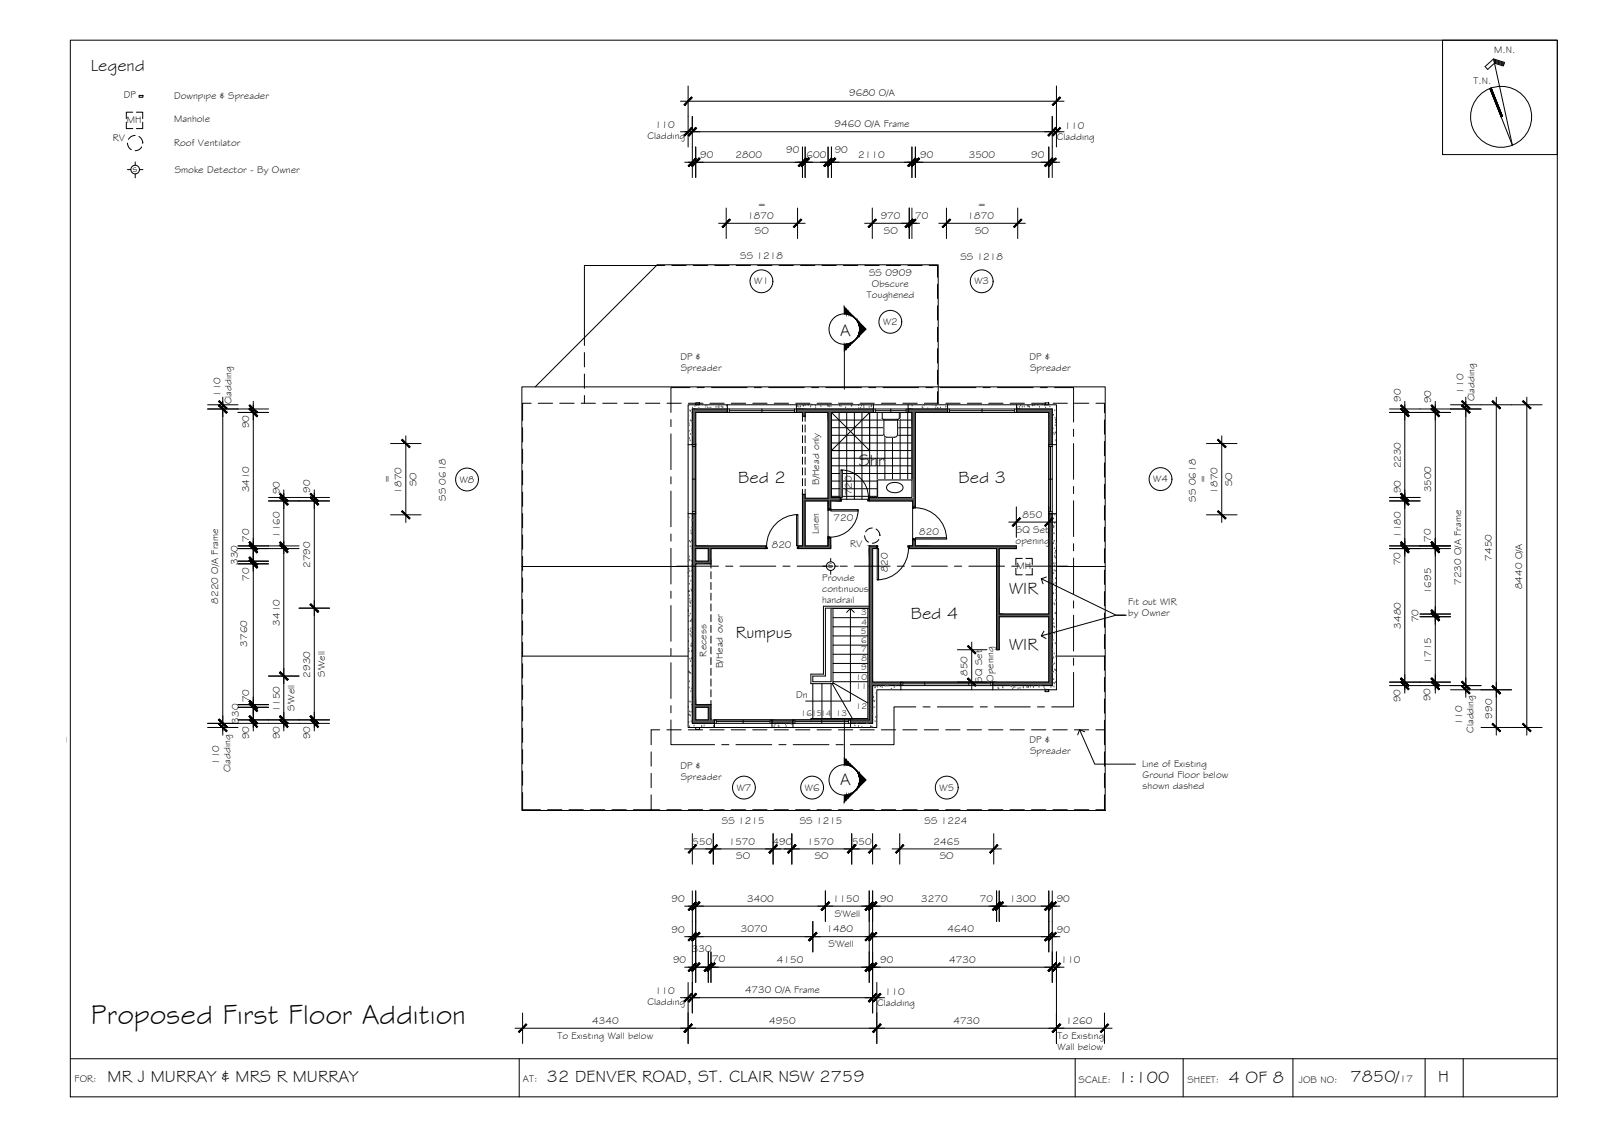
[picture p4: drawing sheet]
<svg xmlns="http://www.w3.org/2000/svg" width="420mm" height="297mm" viewBox="0 0 420 297" stroke-linecap="round" stroke-linejoin="round" font-family="sans-serif">
<defs><g id="words">
<text font-size="7.5" x="23.9" y="268.4">Proposed First Floor Addition</text>
<g font-size="4.5">
<text x="23.8" y="18.5">Legend</text>
<text x="220.4" y="88">A</text>
<text x="225.2" y="122.3">Shr</text>
<text x="193.6" y="126.6">Bed 2</text>
<text x="251.4" y="126.6">Bed 3</text>
<text x="264.7" y="155.7">WIR</text>
<text x="193" y="167.3">Rumpus</text>
<text x="238.9" y="162.3">Bed 4</text>
<text x="264.7" y="170.5">WIR</text>
<text x="220.4" y="205.9">A</text>
<text x="28.2" y="283.6">MR J MURRAY &amp; MRS R MURRAY</text>
<text x="143.5" y="283.6">32 DENVER ROAD, ST. CLAIR NSW 2759</text>
<text x="293.2" y="283.9">1:100</text>
<text x="322.3" y="283.9">4 OF 8</text>
<text x="354.2" y="283.8">7850/</text>
<text x="377.2" y="283.7">H</text>
</g>
<g font-size="2.6">
<text x="391.8" y="13.9">M.N.</text>
<text x="386.4" y="22">T.N.</text>
<text x="32.5" y="25.7">DP</text>
<text x="45.7" y="26">Downpipe &amp; Spreader</text>
<text x="222.7" y="25.3">9680 O/A</text>
<text x="33.3" y="32.3">MH</text>
<text x="45.7" y="32">Manhole</text>
<text x="171.8" y="33.6">110</text>
<text x="218.9" y="33.3">9460 O/A Frame</text>
<text x="279.2" y="33.9">110</text>
<text x="29.6" y="37.1">RV</text>
<text x="45.7" y="38.4">Roof Ventilator</text>
<text x="169.8" y="36.5">Cladding</text>
<text x="183.7" y="41.5">90</text>
<text x="192.9" y="41.5">2800</text>
<text x="206.2" y="40.2">90</text>
<text x="211.5" y="41.5">600</text>
<text x="218.9" y="40.2">90</text>
<text x="225.1" y="41.5">2110</text>
<text x="241.3" y="41.4">90</text>
<text x="254.1" y="41.5">3500</text>
<text x="270.5" y="41.5">90</text>
<text x="277.2" y="36.8">Cladding</text>
<text x="34.8" y="45">s</text>
<text x="45.8" y="45.4">Smoke Detector - By Owner</text>
<text x="196" y="57.4">1870</text>
<text x="198.7" y="54.5">=</text>
<text x="231" y="57.4">970</text>
<text x="240" y="57.4">70</text>
<text x="253.8" y="57.4">1870</text>
<text x="256.5" y="54.5">=</text>
<text x="198" y="61.3">SO</text>
<text x="231.8" y="61.3">SO</text>
<text x="255.7" y="61.3">SO</text>
<text x="194.1" y="67.9">SS 1218</text>
<text x="251.9" y="68.1">SS 1218</text>
<text x="197.8" y="74.6">W1</text>
<text x="228" y="72.4">SS 0909</text>
<text x="228.7" y="75.3">Obscure</text>
<text x="255.6" y="74.6">W3</text>
<text x="227.4" y="78.2">Toughened</text>
<text x="231.6" y="85.2">W2</text>
<text x="178.4" y="94.4">DP &amp;</text>
<text x="270" y="94.4">DP &amp;</text>
<text x="178.5" y="97.3">Spreader</text>
<text x="270.2" y="97.3">Spreader</text>
<text x="57.8" y="104" transform="rotate(-90 57.8 104)">110</text>
<text x="60.7" y="106" transform="rotate(-90 60.7 106)">Cladding</text>
<text x="367.4" y="105.4" transform="rotate(-90 367.4 105.4)">90</text>
<text x="375.4" y="105.7" transform="rotate(-90 375.4 105.7)">90</text>
<text x="383.8" y="103.2" transform="rotate(-90 383.8 103.2)">110</text>
<text x="386.7" y="105.2" transform="rotate(-90 386.7 105.2)">Cladding</text>
<text x="65.4" y="112.3" transform="rotate(-90 65.4 112.3)">90</text>
<text x="367.4" y="122.8" transform="rotate(-90 367.4 122.8)">2230</text>
<text x="65.3" y="129.1" transform="rotate(-90 65.3 129.1)">3410</text>
<text x="73.3" y="129.6" transform="rotate(-90 73.3 129.6)">90</text>
<text x="81.4" y="129.1" transform="rotate(-90 81.4 129.1)">90</text>
<text x="102.4" y="126.7" transform="rotate(-90 102.4 126.7)">=</text>
<text x="105.3" y="129.4" transform="rotate(-90 105.3 129.4)">1870</text>
<text x="109.2" y="127.5" transform="rotate(-90 109.2 127.5)">SO</text>
<text x="116.9" y="131.3" transform="rotate(-90 116.9 131.3)">SS 0618</text>
<text x="120.6" y="126.5">W8</text>
<text x="214.8" y="127.1" transform="rotate(-90 214.8 127.1)">B/Head only</text>
<text x="223.4" y="129.9" transform="rotate(-90 223.4 129.9)">720</text>
<text x="302.5" y="126.4">W4</text>
<text x="313.7" y="131.5" transform="rotate(-90 313.7 131.5)">SS 0618</text>
<text x="316.4" y="126.7" transform="rotate(-90 316.4 126.7)">=</text>
<text x="319.3" y="129.4" transform="rotate(-90 319.3 129.4)">1870</text>
<text x="323.2" y="127.5" transform="rotate(-90 323.2 127.5)">SO</text>
<text x="367.4" y="129.3" transform="rotate(-90 367.4 129.3)">90</text>
<text x="375.4" y="129.1" transform="rotate(-90 375.4 129.1)">3500</text>
<text x="218.6" y="136.5">720</text>
<text x="268.2" y="135.8">850</text>
<text x="65.3" y="142" transform="rotate(-90 65.3 142)">70</text>
<text x="73.4" y="141" transform="rotate(-90 73.4 141)">1160</text>
<text x="202.4" y="143.8">820</text>
<text x="214.7" y="140.1" transform="rotate(-90 214.7 140.1)">Linen</text>
<text x="222.9" y="143.5">RV</text>
<text x="241.1" y="140.2">820</text>
<text x="266.4" y="142.6">opening</text>
<text x="266.5" y="139.6">SQ Set</text>
<text x="367.4" y="141" transform="rotate(-90 367.4 141)">1180</text>
<text x="375.3" y="142.1" transform="rotate(-90 375.3 142.1)">70</text>
<text x="62.4" y="148.1" transform="rotate(-90 62.4 148.1)">330</text>
<text x="81.3" y="148.9" transform="rotate(-90 81.3 148.9)">2790</text>
<text x="217.2" y="149">s</text>
<text x="266.6" y="149.3">MH</text>
<text x="367.3" y="148.2" transform="rotate(-90 367.3 148.2)">70</text>
<text x="391.3" y="147" transform="rotate(-90 391.3 147)">7450</text>
<text x="65.3" y="152.2" transform="rotate(-90 65.3 152.2)">70</text>
<text x="215.6" y="152.3">Provide</text>
<text x="215.7" y="155.2">continuous</text>
<text x="232.8" y="150" transform="rotate(-90 232.8 150)">820</text>
<text x="375.4" y="155.8" transform="rotate(-90 375.4 155.8)">1695</text>
<text x="383.2" y="153.4" transform="rotate(-90 383.2 153.4)">7230 O/A Frame</text>
<text x="399.2" y="154.5" transform="rotate(-90 399.2 154.5)">8440 O/A</text>
<text x="57.2" y="158.3" transform="rotate(-90 57.2 158.3)">8220 O/A Frame</text>
<text x="215.6" y="158.2">handrail</text>
<text x="295.9" y="158.6">Fit out WIR</text>
<text x="295.9" y="161.5">by Owner</text>
<text x="73.3" y="164" transform="rotate(-90 73.3 164)">3410</text>
<text x="367.4" y="164.8" transform="rotate(-90 367.4 164.8)">3480</text>
<text x="372.1" y="163.1" transform="rotate(-90 372.1 163.1)">70</text>
<text x="64.8" y="169.5" transform="rotate(-90 64.8 169.5)">3760</text>
<text x="185.3" y="172.1" transform="rotate(-90 185.3 172.1)">Recess</text>
<text x="375.3" y="174" transform="rotate(-90 375.3 174)">1715</text>
<text x="81.4" y="177.6" transform="rotate(-90 81.4 177.6)">2930</text>
<text x="85.2" y="177.4" transform="rotate(-90 85.2 177.4)">S'Well</text>
<text x="189.6" y="175.2" transform="rotate(-90 189.6 175.2)">B/Head over</text>
<text x="253.8" y="177.2" transform="rotate(-90 253.8 177.2)">850</text>
<text x="257.6" y="179" transform="rotate(-90 257.6 179)">SQ Set</text>
<text x="260.5" y="178.8" transform="rotate(-90 260.5 178.8)">Opening</text>
<text x="65.3" y="184.1" transform="rotate(-90 65.3 184.1)">70</text>
<text x="208.8" y="183">Dn</text>
<text x="367.3" y="184.1" transform="rotate(-90 367.3 184.1)">90</text>
<text x="375.2" y="183.9" transform="rotate(-90 375.2 183.9)">90</text>
<text x="62.6" y="189.7" transform="rotate(-90 62.6 189.7)">330</text>
<text x="73.3" y="186.8" transform="rotate(-90 73.3 186.8)">1150</text>
<text x="77.2" y="186.3" transform="rotate(-90 77.2 186.3)">S'Well</text>
<text x="383.5" y="190.1" transform="rotate(-90 383.5 190.1)">110</text>
<text x="391.4" y="188.4" transform="rotate(-90 391.4 188.4)">990</text>
<text x="0" y="194.3">ector - Existing</text>
<text x="65.4" y="193.8" transform="rotate(-90 65.4 193.8)">90</text>
<text x="73.4" y="193.8" transform="rotate(-90 73.4 193.8)">90</text>
<text x="81.4" y="193.8" transform="rotate(-90 81.4 193.8)">90</text>
<text x="270" y="194.7">DP &amp;</text>
<text x="270.2" y="197.7">Spreader</text>
<text x="386.4" y="192.1" transform="rotate(-90 386.4 192.1)">Cladding</text>
<text x="57.5" y="200.5" transform="rotate(-90 57.5 200.5)">110</text>
<text x="60.4" y="202.5" transform="rotate(-90 60.4 202.5)">Cladding</text>
<text x="178.4" y="201.5">DP &amp;</text>
<text x="299.6" y="201.1">Line of Existing</text>
<text x="178.5" y="204.4">Spreader</text>
<text x="193.2" y="207.3">W7</text>
<text x="211.1" y="207.3">W6</text>
<text x="246.4" y="207.3">W5</text>
<text x="299.7" y="204.1">Ground Floor below</text>
<text x="299.7" y="207">shown dashed</text>
<text x="189.3" y="216">SS 1215</text>
<text x="209.7" y="216">SS 1215</text>
<text x="242.5" y="216">SS 1224</text>
<text x="181.7" y="221.5">550</text>
<text x="191.1" y="221.4">1570</text>
<text x="202.6" y="221.5">490</text>
<text x="211.7" y="221.4">1570</text>
<text x="223.5" y="221.5">550</text>
<text x="244.8" y="221.5">2465</text>
<text x="193.1" y="225.3">SO</text>
<text x="213.7" y="225.3">SO</text>
<text x="246.5" y="225.3">SO</text>
<text x="176.1" y="236.5">90</text>
<text x="196" y="236.5">3400</text>
<text x="218.4" y="236.5">1150</text>
<text x="230.8" y="236.5">90</text>
<text x="241.6" y="236.4">3270</text>
<text x="257" y="236.4">70</text>
<text x="264.8" y="236.5">1300</text>
<text x="277.1" y="236.5">90</text>
<text x="176.1" y="244.5">90</text>
<text x="194.3" y="244.4">3070</text>
<text x="216.8" y="244.5">1480</text>
<text x="218.9" y="240.3">S'Well</text>
<text x="248.5" y="244.5">4640</text>
<text x="277.2" y="244.5">90</text>
<text x="181.5" y="249.7">330</text>
<text x="217.3" y="248.3">S'Well</text>
<text x="176.5" y="252.5">90</text>
<text x="186.8" y="252.3">70</text>
<text x="203.8" y="252.5">4150</text>
<text x="230.8" y="252.5">90</text>
<text x="248.9" y="252.4">4730</text>
<text x="278.2" y="252.5">110</text>
<text x="169.8" y="263.6">Cladding</text>
<text x="171.8" y="260.6">110</text>
<text x="195.4" y="260.3">4730 O/A Frame</text>
<text x="230.1" y="263.9">Cladding</text>
<text x="232.1" y="260.9">110</text>
<text x="155.3" y="268.5">4340</text>
<text x="201.8" y="268.5">4950</text>
<text x="250" y="268.4">4730</text>
<text x="279.6" y="268.5">1260</text>
<text x="146.2" y="272.3">To Existing Wall below</text>
<text x="277.3" y="272.3">To Existing</text>
<text x="277.4" y="275.2">Wall below</text>
<text x="19.6" y="283.8">FOR:</text>
<text x="137.2" y="283.6">AT:</text>
<text x="282.9" y="283.9">SCALE:</text>
<text x="311.5" y="283.9">SHEET:</text>
<text x="340.7" y="283.9">JOB NO:</text>
<text x="367.1" y="283.8">17</text>
</g>
<g font-size="2.2">
<text x="225.9" y="161.3">3</text>
<text x="225.8" y="166.2">5</text>
<text x="225.9" y="163.7">4</text>
<text x="225.8" y="168.5">6</text>
<text x="225.9" y="171">7</text>
<text x="225.9" y="173.3">8</text>
<text x="224.5" y="178.2">10</text>
<text x="225.9" y="175.7">9</text>
<text x="224.5" y="185.9">12</text>
<text x="224.5" y="180.5">11</text>
<text x="210" y="187.8">161514</text>
<text x="219.3" y="187.8">13</text>
</g>
</g></defs>
<!-- layer: HATCH -->
<g fill="#545454" stroke="#545454" stroke-width=".26">
<path d="M210.5 129.6l.7 1v-1zM210.5 129.6l.7 1h-.7z"/>
<path d="M181.6 134.7l.9 8.4v-8.4zM181.6 134.7l.9 8.4h-.9z"/>
<path d="M181.6 143.1l19.3 .7v-.7zM181.6 143.1l19.3 .7h-19.3z"/>
<path d="M185.8 143.8l.7 3.3v-3.3zM185.8 143.8l.7 3.3h-.7z"/>
<path d="M181.6 143.8l.9 3.3v-3.3zM181.6 143.8l.9 3.3h-.9z"/>
<path d="M182.5 147.1l4 .7v-.7zM182.5 147.1l4 .7h-4z"/>
<path d="M181.6 147.1l.9 .7v-.7zM181.6 147.1l.9 .7h-.9z"/>
<path d="M181.6 147.8l.9 36.9v-36.9zM181.6 147.8l.9 36.9h-.9z"/>
<path d="M182.5 184.7l4 .7v-.7zM182.5 184.7l4 .7h-4z"/>
<path d="M181.6 184.7l.9 .7v-.7zM181.6 184.7l.9 .7h-.9z"/>
<path d="M185.8 185.4l.7 3.3v-3.3zM185.8 185.4l.7 3.3h-.7z"/>
<path d="M181.6 185.4l.9 3.3v-3.3zM181.6 185.4l.9 3.3h-.9z"/>
<path d="M181.6 188.7l5.8 .9v-.9zM181.6 188.7l5.8 .9h-5.8z"/>
<path d="M181.6 107.2l9.2 .9v-.9zM181.6 107.2l9.2 .9h-9.2z"/>
<path d="M181.6 108.1l.9 8.5v-8.5zM181.6 108.1l.9 8.5h-.9z"/>
<path d="M266.6 107.2l9.4 .9v-.9zM266.6 107.2l9.4 .9h-9.4z"/>
<path d="M275.1 108.1l.9 8.5v-8.5zM275.1 108.1l.9 8.5h-.9z"/>
<path d="M238.2 107.2l10.3 .9v-.9zM238.2 107.2l10.3 .9h-10.3z"/>
<path d="M239.2 108.1l.9 22.3v-22.3zM239.2 108.1l.9 22.3h-.9z"/>
<path d="M228 130.4l12.1 .9v-.9zM228 130.4l12.1 .9h-12.1z"/>
<path d="M239.4 131.3l.7 1.6v-1.6zM239.4 131.3l.7 1.6h-.7z"/>
<path d="M275.1 134.7l.9 8.4v-8.4zM275.1 134.7l.9 8.4h-.9z"/>
<path d="M239.4 141.5l.7 1.6v-1.6zM239.4 141.5l.7 1.6h-.7z"/>
<path d="M275.1 143.1l.9 .7v-.7zM275.1 143.1l.9 .7h-.9z"/>
<path d="M238.5 143.1l28.1 .7v-.7zM238.5 143.1l28.1 .7h-28.1z"/>
<path d="M275.1 143.8l.9 17.2v-17.2zM275.1 143.8l.9 17.2h-.9z"/>
<path d="M261.4 143.8l.7 17.2v-17.2zM261.4 143.8l.7 17.2h-.7z"/>
<path d="M261.4 161l14.6 .7v-.7zM261.4 161l14.6 .7h-14.6z"/>
<path d="M261.4 161.7l.7 8.6v-8.6zM261.4 161.7l.7 8.6h-.7z"/>
<path d="M275.1 161.7l.9 17.1v-17.1zM275.1 161.7l.9 17.1h-.9z"/>
<path d="M260.4 178.8l15.6 .9v-.9zM260.4 178.8l15.6 .9h-15.6z"/>
<path d="M228 143.1l1.9 .7v-.7zM228 143.1l1.9 .7h-1.9z"/>
<path d="M228 143.8l.9 35v-35zM228 143.8l.9 35h-.9z"/>
<path d="M228 178.8l8.3 .9v-.9zM228 178.8l8.3 .9h-8.3z"/>
<path d="M228 179.7l.9 9v-9zM228 179.7l.9 9h-.9z"/>
<path d="M223.1 188.7l5.8 .9v-.9zM223.1 188.7l5.8 .9h-5.8z"/>
<path d="M208.9 107.2l20.2 .9v-.9zM208.9 107.2l20.2 .9h-20.2z"/>
<path d="M217.2 108.1l.9 22.3v-22.3zM217.2 108.1l.9 22.3h-.9z"/>
<path d="M217.2 130.4l3.2 .2v-.2zM217.2 130.4l3.2 .2h-3.2z"/>
<path d="M210.5 129.6l.7 1v-1zM210.5 129.6l.7 1h-.7z"/>
<path d="M210.5 130.6l9.9 .7v-.7zM210.5 130.6l9.9 .7h-9.9z"/>
<path d="M217.2 131.3l.7 2.1v-2.1zM217.2 131.3l.7 2.1h-.7z"/>
<path d="M217.2 141l.7 2.1v-2.1zM217.2 141l.7 2.1h-.7z"/>
<path d="M210.5 131.3l.7 11.8v-11.8zM210.5 131.3l.7 11.8h-.7z"/>
<path d="M209.5 143.1l8.4 .7v-.7zM209.5 143.1l8.4 .7h-8.4z"/>
<path d="M202.5 188.7l5.5 .9v-.9zM202.5 188.7l5.5 .9h-5.5z"/>
<path d="M210.5 108.1l.7 1v-1zM210.5 108.1l.7 1h-.7z"/>
</g>
<!-- layer: TILES -->
<g fill="none" stroke="#000" stroke-width=".26">
<path d="M218.1 110.1h21.1M218.1 112.1h21.1M218.1 114.1h21.1M218.1 116.1h21.1M218.1 118.1h21.1M220.1 108.1v22.3M222.1 108.1v22.8M224.1 108.1v22.8M226.1 108.1v22.8M228.1 108.1v22.3M230.1 108.1v22.3M232.1 108.1v22.3"/>
<path d="M234.1 108.1v22.3M236.1 108.1v22.3M238.1 108.1v22.3M218.1 120.1h21.1M218.1 122.1h21.1M218.1 124.1h21.1M218.1 126.1h21.1M218.1 128.1h21.1M218.1 130.1h21.1M220.6 130.9h7.2"/>
</g>
<!-- layer: MASK -->
<g fill="#fff" stroke="#fff" stroke-width=".26">
<path d="M232.4 114.6h2.4z"/>
<path d="M232.4 114.6h2.3zM232.4 114.6h2.4zM232.4 114.6h2.4z"/>
<path d="M232.3 114.6h2.5zM232.3 114.6h2.6z"/>
<path d="M232.3 114.6h2.6zM232.3 114.6h2.7z"/>
<path d="M232.2 114.5l2.8 .1zM232.2 114.5h2.8z"/>
<path d="M232.2 114.5h2.8zM232.2 114.5h2.9z"/>
<path d="M232.1 114.4l3 .1zM232.1 114.4h3z"/>
<path d="M232 114.4h3.1zM232 114.4h3.2z"/>
<path d="M232 114.4h3.2zM232 114.4h3.2z"/>
<path d="M232 114.3l3.2 .1zM232 114.3h3.3z"/>
<path d="M231.9 114.3h3.4zM231.9 114.3h3.4z"/>
<path d="M231.9 114.2l3.4 .1zM231.9 114.2h3.5z"/>
<path d="M231.9 114.1l3.5 .1zM231.9 114.1h3.5z"/>
<path d="M231.8 114l3.6 .1zM231.8 114h3.6z"/>
<path d="M231.8 114h3.6zM231.8 114h3.6z"/>
<path d="M231.8 113.9l3.6 .1zM231.8 113.9h3.6z"/>
<path d="M231.8 109.9v4h3.6zM231.8 109.9h3.6v4z"/>
<path d="M231.6 109.9h4zM231.6 109.9h4z"/>
<path d="M231.5 109.9h4.1zM231.5 109.9h4.2z"/>
<path d="M231.5 109.9h4.2zM231.5 109.9h4.2z"/>
<path d="M231.4 109.8l4.3 .1zM231.4 109.8h4.4z"/>
<path d="M231.4 109.8h4.4zM231.4 109.8h4.4z"/>
<path d="M231.4 109.8h4.4zM231.4 109.8h4.4z"/>
<path d="M231.4 109.7l4.4 .1zM231.4 109.7h4.5z"/>
<path d="M231.4 109.7h4.5zM231.4 109.7h4.5z"/>
<path d="M231.4 108.1v1.6h4.5zM231.4 108.1h4.5v1.6z"/>
<path d="M230.1 143.8l.3 8.2v-8.2zM230.1 143.8l.3 8.2h-.3z"/>
<path d="M240.1 141v.3l8.2-.3zM240.1 141.3l8.2-.3v.3z"/>
<path d="M220.6 123.2v7.2h.3zM220.6 123.2h.3v7.2z"/>
<path d="M217.9 133.6v.4l7.2-.4zM217.9 134l7.2-.4v.4z"/>
<path d="M208.9 134.9v8.2h.4zM208.9 134.9h.4v8.2z"/>
<path d="M230.2 125.8v4.6h9zM230.2 125.8h9v4.6z"/>
</g>
<path d="M231.6 109.9l-.2-.2v-1.6h4.5v1.6l-.5 .2v4M231.6 109.9h.2v4M231.8 113.9a.75 .75 0 0 0 .8 .7h2.1a.79 .79 0 0 0 .7-.7M208.9 134.9h.4v8.2h-.4zM217.9 133.6h7.2v.4h-7.2zM220.6 123.2h.3v7.2h-.3zM230.2 125.8h9v4.6h-9zM230.1 143.8h.3v8.2h-.3zM240.1 141h8.2v.3h-8.2z" fill="none" stroke="#fff" stroke-width=".26"/>
<!-- layer: WETAREA FIXTURES -->
<path d="M218.1 108.1h10v10h-10zM218.1 108.1l10 10M228.1 108.1l-10 10M231.6 109.9l-.2-.2v-1.6h4.5v1.6l-.3 .2M231.6 109.9h4M231.8 113.9a.75 .75 0 0 0 .8 .7h2.1a.79 .79 0 0 0 .7-.7M231.8 109.9v4M231.8 110.2h3.6M235.4 109.9v4M230.2 125.8h9v4.6h-9zM232.8 127.1a2.68 2.68 0 0 1 4 .6 2.1 2.1 0 0 1-3 1.3 1.18 1.18 0 0 1-1.1-.6 1.18 1.18 0 0 1 .1-1.3z" fill="none" stroke="#000" stroke-width=".26"/>
<!-- layer: BORDER -->
<g fill="none" stroke="#000" stroke-width=".26">
<path d="M18.4 10.5h390v277.1h-390zM378.3 10.5h30.1v30h-30.1zM391.7 15.4l2.9 1-.3 .9-2.3-.7-1.8 1.6-.7-.7 2.2-2.1 4.9 22.7-5.8-14.9M391.8 15.7l2.7 .9M391.8 16l2.6 .8M391.9 16.3l2.4 .8M391.1 23.1l2.9 7.4M18.4 277.6h390M136.2 277.6v10M282 277.6v10M310.3 277.6v10M339.1 277.6v10"/>
<path d="M373.8 277.6v10M383.8 277.6v10"/>
<circle cx="393.7" cy="30.6" r="8"/>
</g>
<!-- layer: SERVICES -->
<g fill="none" stroke="#000" stroke-width=".26">
<path d="M33.1 32v1.7h1.7M33.4 37.5l.4 1.1 .6 .6M34.8 29.4h-1.7v1.7M35.4 35.5l-1.1 .3-.6 .7M35.8 29.4h1.6v1.7M36.4 35.8l.7 .6 .3 1.1M36.5 25h1v.5h-1zM37.2 38.5l-.7 .7-1.1 .3M37.4 37.5h.1M37.4 32v1.7h-1.6M33.4 44.5h.9M35.5 42.5v.8"/>
<path d="M35.5 45.6v1M36.6 44.5h.9M182.5 105.6h1v.5h-1zM274.1 105.6h1v.5h-1zM228.8 138.4l-1.1 .4-.7 .6M229.8 138.7l.6 .6 .4 1.1M215.8 148.4h.9M217.9 146.4v.9M217.9 149.6v1M219 148.4h.9M226.8 140.4l.3 1.1 .7 .6M230.5 141.4l-.6 .7-1.1 .3"/>
<path d="M230.8 140.4h.1M266.4 149v1.7h1.7M268.1 146.4h-1.7v1.7M269.1 146.4h1.6v1.7M270.7 149v1.7h-1.6M182.5 190.7h1v.5h-1zM274.1 180.8h1v.5h-1z"/>
<circle cx="35.5" cy="44.5" r="1.13"/>
<circle cx="217.9" cy="148.4" r="1.13"/>
</g>
<!-- layer: NEWWORK -->
<g fill="none" stroke="#000" stroke-width=".26">
<path d="M190.8 106.1v2h-8.3v8.5h-2M190.8 107.2h-9.2v9.4M208.9 106.1v2h1.6v1h.7v-1h6v22.5h-6v-1h-.7v13.5h-1v.7h8.4v-2.8h-.7v2.1h-6v-11.8h6v2.1h.7v-2.1h2.5v-.9h-2.3v-22.3h11v-2M208.9 107.2h20.2M238.2 106.1v2h1v22.3h-11.2v.9h11.4v11.8h-.9v.7h22.9v26.5h.7v-8.6h13v17.1h-14.7v2M238.2 107.2h10.3M248.5 106.1v2h-8.4v24.8h-.7M266.6 106.1v2h8.5v8.5h2M266.6 107.2h9.4v9.4M180.5 134.7h2v8.4h18.4v.7h-14.4v4h-4v36.9h4v4M181.6 134.7v54.9h5.8M276 134.7v45h-15.6"/>
<path d="M277.1 134.7h-2v26.3h-13v-17.2h4.5v-.7h-26.5v-1.6h-.7M182.5 143.8h3.3v3.3h-3.3zM236.3 179.7h-7.4v9.9h-5.8M182.5 185.4h3.3v3.3h-3.3zM187.2 188.7h.2v2M202.5 190.7v-2h5.5v2M202.5 189.6h5.5M236.3 180.8v-2h-7.4v-35h1v-.7h-1.9v45.6h-4.9v2"/>
</g>
<!-- layer: STAIRS -->
<g fill="none" stroke="#000" stroke-width=".26">
<path d="M218 159.4v19.3h-4.8v-1.5h3.3v-17.8h11.5M218.5 159.5h9.1M227.6 159.4v29h-14.9v.3M228 158.9h-12v17.8h-3.3v2.5h5.8v-19.8M213.2 179.2v9.2M215.6 179.2v9.2M218 179.2v9.2M218.3 179.2l5.2 9.2M218.5 178.7h9.1M218.5 176.3h9.1M218.5 173.9h9.1M218.5 171.5h9.1"/>
<path d="M218.5 169.1h9.1M218.5 166.7h9.1M218.5 179l9.1 5.3M218.5 164.3h9.1M218.5 161.9h9.1"/>
</g>
<!-- layer: HATCH -->
<g fill="none" stroke="#545454" stroke-width=".26">
<path d="M180.5 110.4h.1M180.6 107.2h.1M180.6 109.1h.1M180.7 111.1h.1M180.7 111.6h.1M180.7 106.2h.1M180.7 113.1h.1M180.8 115h.1M180.9 107.7h.1M181 115.6h.1M181 110.3h.1M181.1 113.9h.1"/>
<path d="M181.1 107.8h.1M181.3 110.4h.1M181.5 112.9h.1M181.5 110.6h.1M181.6 114.2h.1M181.6 107h.1M181.9 106.1h.1M182.3 106.5h.1M183.3 107.1h.1M184.5 106.1h.1M185 106.4h.1M185.1 107.2h.1"/>
<path d="M185.4 106.5h.1M185.6 107.1h.1M186 107.1h.1M186.4 107h.1M187.8 106.8h.1M188.3 106.7h.1M188.6 107.1h.1M188.6 106.5h.1M189.2 106.6h.1M189.4 106.8h.1M189.6 106.9h.1M190.5 106.4h.1"/>
<path d="M209.2 106.6h.1M209.5 106.8h.1M210 106.7h.1M210.6 106.4h.1M210.7 106.5h.1M211.1 106.4h.1M212 106.2h.1M212.6 106.7h.1M212.9 106.2h.1M213.9 106.5h.1M213.9 107.1h.1M215.3 106.6h.1"/>
<path d="M217.1 106.5h.1M217.3 106.5h.1M217.5 106.7h.1M218 106.6h.1M220.2 106.5h.1M220.6 106.6h.1M221.8 106.9h.1M223.3 106.5h.1M223.4 106.5h.1M225.2 106.3h.1M225.2 107.1h.1M225.7 107.1h.1"/>
<path d="M226 106.4h.1M226.6 106.5h.1M226.6 106.9h.1M228 106.8h.1M228.5 106.7h.1M228.6 106.5h.1M239.2 106.4h.1M239.3 106.2h.1M241.8 106.8h.1M242 106.2h.1M242 107h.1M242.4 106.4h.1"/>
<path d="M243.3 107.2h.1M244.6 106.2h.1M245.2 106.2h.1M245.3 107.1h.1M245.4 106.4h.1M245.5 106.4h.1M245.8 107.1h.1M246 107.1h.1M246.7 106.9h.1M248 106.8h.1M266.7 106.9h.1M267.3 106.8h.1"/>
<path d="M267.7 106.4h.1M268.1 106.7h.1M268.6 106.7h.1M269.5 106.6h.1M269.8 106.6h.1M269.9 106.8h.1M270 106.8h.1M270.9 106.4h.1M271.4 106.3h.1M272.2 106.2h.1M272.6 106.8h.1M273.3 106.2h.1"/>
<path d="M274 106.4h.1M274.2 107h.1M275.4 106.7h.1M276 111h.1M276 112.3h.1M276 107.6h.1M276.2 112.5h.1M276.3 108.9h.1M276.4 113.6h.1M276.5 114h.1M276.6 107.7h.1M276.7 109.7h.1"/>
<path d="M276.8 111.6h.1M276.8 110.9h.1M276.8 113.6h.1M276.8 110.2h.1M276.9 115.5h.1M276.9 113.5h.1M180.5 135.5h.1M180.6 135.8h.1M180.7 135.7h.1M181.2 139.2h.1M181.3 139.9h.1M181.5 138.4h.1"/>
<path d="M181.5 136.6h.1M181.6 136.5h.1M276.2 139.9h.1M276.2 138.4h.1M276.3 136.1h.1M276.4 138h.1M276.4 138.2h.1M276.4 140h.1M276.5 134.9h.1M276.6 137.2h.1M276.7 135.1h.1M180.5 150.3h.1"/>
<path d="M180.5 143.4h.1M180.5 147.2h.1M180.5 145.3h.1M180.6 155.1h.1M180.6 147.3h.1M180.7 149.2h.1M180.7 151.2h.1M180.7 146.8h.1M180.8 146h.1M180.8 153.2h.1M180.8 141.9h.1M180.9 155.1h.1"/>
<path d="M180.9 156.2h.1M180.9 149.8h.1M180.9 147h.1M180.9 157.1h.1M181 158.1h.1M181 159h.1M181 157.7h.1M181 143.4h.1M181.1 142.2h.1M181.1 158.2h.1M181.2 152.4h.1M181.3 154.7h.1"/>
<path d="M181.3 147.1h.1M181.4 141.9h.1M181.4 155h.1M181.4 149.7h.1M181.4 140.1h.1M181.5 151.2h.1M181.5 157.6h.1M276 142h.1M276.1 141.9h.1M276.1 152.2h.1M276.2 153h.1M276.3 147.8h.1"/>
<path d="M276.3 142.5h.1M276.3 155.7h.1M276.4 150.4h.1M276.4 153.2h.1M276.4 158.3h.1M276.5 149.6h.1M276.5 141.9h.1M276.5 148.4h.1M276.6 143.9h.1M276.6 158.6h.1M276.6 145.8h.1M276.7 147.8h.1"/>
<path d="M276.7 145.1h.1M276.7 146.2h.1M276.8 149.7h.1M276.8 153h.1M276.8 144.6h.1M276.8 151.7h.1M276.9 146.3h.1M276.9 153.7h.1M276.9 157.5h.1M277 155.6h.1M277 154.7h.1M277 142.7h.1"/>
<path d="M277 157.6h.1M180.5 160h.1M180.5 160.4h.1M180.6 168.2h.1M180.6 165.1h.1M180.6 170.2h.1M180.6 163h.1M180.6 176.2h.1M180.7 176.1h.1M180.7 161.5h.1M180.7 170.9h.1M180.8 178.7h.1"/>
<path d="M180.8 176.4h.1M180.9 172.8h.1M181 166.4h.1M181 161h.1M181 165.6h.1M181.1 162.9h.1M181.1 176.6h.1M181.1 173.5h.1M181.2 164.9h.1M181.2 169.3h.1M181.2 166.8h.1M181.3 168.8h.1"/>
<path d="M181.3 162.6h.1M181.4 170.8h.1M181.4 169.5h.1M181.4 172.7h.1M181.5 162.9h.1M181.5 174.7h.1M181.5 165.9h.1M181.6 170.8h.1M181.6 176.6h.1M229.7 179.8h.1M232.3 179.9h.1M232.4 179.8h.1"/>
<path d="M232.8 179.8h.1M235 179.8h.1M265.2 179.9h.1M272.5 179.8h.1M273 179.8h.1M276 166.2h.1M276 168.4h.1M276 176.4h.1M276.1 174.1h.1M276.1 171.4h.1M276.1 170.3h.1M276.1 172.3h.1"/>
<path d="M276.2 167.8h.1M276.2 174.3h.1M276.3 162.4h.1M276.3 176.2h.1M276.3 178.2h.1M276.4 172.6h.1M276.4 163.5h.1M276.4 164.4h.1M276.4 179.1h.1M276.5 171.4h.1M276.5 166.2h.1M276.5 179.3h.1"/>
<path d="M276.6 174h.1M276.6 164.5h.1M276.6 175.6h.1M276.7 160.9h.1M276.7 168.8h.1M276.8 175.8h.1M276.8 160.8h.1M276.8 178.9h.1M276.9 168.7h.1M276.9 172.2h.1M277 176.6h.1M277.1 164.9h.1"/>
<path d="M180.5 185.5h.1M180.6 187.4h.1M180.6 189.4h.1M180.7 184h.1M180.7 180.4h.1M180.9 190.6h.1M180.9 186.6h.1M180.9 187.5h.1M181.1 187.7h.1M181.2 181.3h.1M181.2 184.1h.1M181.2 186.7h.1"/>
<path d="M181.3 189.2h.1M181.4 180.7h.1M181.6 182.9h.1M182 190.3h.1M184 190.6h.1M184 190.4h.1M184.7 190.3h.1M187.2 190.6h.1M187.3 190.3h.1M203 190.5h.1M203.3 190.1h.1M204.1 190.3h.1"/>
<path d="M204.3 190.5h.1M206 190h.1M206.2 190.5h.1M207.5 189.8h.1M207.7 189.9h.1M224.2 190.3h.1M224.7 189.7h.1M225.2 190.5h.1M226.1 190.7h.1M227.3 189.7h.1M227.6 189.8h.1M228.3 190.5h.1"/>
<path d="M228.6 190.7h.1M228.7 190.6h.1M228.9 187.3h.1M229 182.8h.1M229.1 182.9h.1M229.2 183.8h.1M229.2 185.5h.1M229.3 184h.1M229.5 180.4h.1M229.5 189.2h.1M229.6 180.2h.1M229.6 188.1h.1"/>
<path d="M229.8 181.8h.1M229.8 183.8h.1M229.8 185.4h.1M229.9 185.7h.1M229.9 188.2h.1M230 187.7h.1M230.1 180.2h.1M230.9 180.1h.1M231.4 180.3h.1M233.8 180.8h.1M233.9 180.7h.1M234.5 180.3h.1"/>
<path d="M260.4 180.4h.1M261.8 180.5h.1M261.9 180.6h.1M263 180.4h.1M263 180.2h.1M265.3 180h.1M265.6 180.7h.1M265.8 180.3h.1M266.2 180.2h.1M267 180.6h.1M267.5 180.5h.1M268.4 180.4h.1"/>
<path d="M268.4 180.2h.1M269.3 180.2h.1M269.6 180.3h.1M269.7 180.2h.1M270.3 180.1h.1M271 180.3h.1M271.1 180h.1M272.5 180.2h.1M273.8 180.2h.1M274 180.6h.1M275.7 180.2h.1M276.4 180.1h.1"/>
</g>
<!-- layer: INSULCLAD -->
<path d="M190.8 106.1h-10.3v10.5M208.9 106.1h20.2M238.2 106.1h10.3M266.6 106.1h10.5v10.5M180.5 134.7v56h6.9M277.1 134.7v46.1h-16.7M202.5 190.7h5.5M236.3 180.8h-6.3v9.9h-6.9" fill="none" stroke="#000" stroke-width=".26"/>
<!-- layer: ROOFPLAN NEW -->
<g fill="none" stroke="#000" stroke-width=".26">
<path d="M176 110v1.9M176 113.7v9.4M181 101.6h-5v6.5M182.8 101.6h1.9M186.6 101.6h9.3M197.8 101.6h1.9M201.6 101.6h9.4M212.8 101.6h1.9M216.6 101.6h9.4M227.8 101.6h1.9M231.6 101.6h9.3M242.8 101.6h1.9"/>
<path d="M246.6 101.6h9.4M257.8 101.6h1.9M261.6 101.6h9.4M272.8 101.6h1.9M276.6 101.6h5v9.1M281.6 112.5v1.9M281.6 116.3v9.4M176 125v1.9M176 128.7v9.4M176 140v1.9M281.6 127.5v1.9M281.6 131.3v9.4"/>
<path d="M176 143.7v9.4M176 155v1.9M176 158.7v9.4M177.5 148.4h11M190.3 148.4h1.9M194.1 148.4h9.4M205.3 148.4h1.9M209.1 148.4h9.3M220.3 148.4h1.9M224.1 148.4h9.4M235.3 148.4h1.9M239.1 148.4h9.4"/>
<path d="M250.3 148.4h1.9M254.1 148.4h9.3M265.3 148.4h1.9M269.1 148.4h11M281.6 142.6v1.8M281.6 146.3v9.4M281.6 157.5v1.9M176 170v1.9M176 173.8v9.3M281.6 176.3v9h-5.8M281.6 161.3v9.4M281.6 172.5v1.9"/>
<path d="M176 188.8v6.4h11.4M176 185v1.9M189.3 195.2h1.9M193 195.2h9.4M204.3 195.2h1.8M208 195.2h9.4M219.3 195.2h1.9M240.2 185.3h-5.7v9.9h-11.5M242.1 185.3h1.9M245.8 185.3h9.4M257.1 185.3h1.9M260.8 185.3h9.4"/>
<path d="M272.1 185.3h1.8"/>
</g>
<!-- layer: 0.13 -->
<g fill="none" stroke="#000" stroke-width=".26">
<path d="M210.5 109.1v1.4M210.5 111.4v1.9M210.5 114.2v1.9M210.5 117v1.9M210.5 119.8v1.9M211.2 109.1v1.4M211.2 111.4v1.9M211.2 114.2v1.9M211.2 117v1.9M211.2 119.8v1.9M209.3 134.9a8.2 8.2 0 0 0-8.2 8.2M210.5 122.7v1.8"/>
<path d="M210.5 125.5v1.9M210.5 128.3v1.3M211.2 122.7v1.8M211.2 125.5v1.9M211.2 128.3v1.3M217.2 131.3v11.8M220.6 123.2a7.2 7.2 0 0 1 7.2 7.2M225.1 133.6a7.2 7.2 0 0 1-7.2 7.2M240.1 133.1a8.2 8.2 0 0 1 8.1 8.2M186.5 147.8v1.1M186.5 149.9v1.9M186.5 152.7v1.9"/>
<path d="M186.5 155.5v1.9M186.5 158.3v1.9M238.3 143.8a8.2 8.2 0 0 1-8.2 8.2M186.5 161.1v1.9M186.5 163.9v1.9M186.5 166.7v1.9M186.5 169.6v1.8M186.5 172.4v1.9M186.5 175.2v1.9M186.5 178v1.9M186.5 180.8v1.9M186.5 183.6v1.1"/>
</g>
<!-- layer: 0 -->
<path d="M223 159.5v24.3h-11.7M273.1 151.7l19.6 9.6h2.4M274.4 151.3l-1.3 .4 .5 1.4M222 160.5l1-1 1 1M273.8 165.5l-.7 1.2 1.2 .7M295.4 161.3h-2.7l-19.6 5.4M283.2 191.3l3.9 9h10.7M284.5 191.8l-1.3-.5-.6 1.4" fill="none" stroke="#000" stroke-width=".26"/>
<!-- layer: DOORS -->
<g fill="none" stroke="#000" stroke-width=".26">
<path d="M208.9 134.9h.4v8.2h-.4zM217.2 133.4h.7v.2l-.7 .2zM217.9 133.6h7.2v.4h-7.2zM220.4 130.4h.2l.1 .9h-.3zM220.6 123.2h.3v7.2h-.3zM227.8 130.4h.2v.9h-.4zM239.4 132.9h.7v.2l-.7 .2zM200.9 143.1h.2l.1 .7h-.3zM209.3 143.1h.2v.7h-.4zM217.2 140.7l.7 .1v.2h-.7zM229.9 143.1h.3l-.1 .7h-.2zM230.1 143.8h.3v8.2h-.3z"/>
<path d="M238.1 143.1h.4v.7h-.2zM239.4 141.2l.7 .1v.2h-.7zM240.1 141h8.2v.3h-8.2z"/>
</g>
<!-- layer: WINDOWS -->
<g fill="none" stroke="#000" stroke-width=".26">
<path d="M180.5 116.6v18.1M181.6 116.6h.9v18.1h-.9zM181.6 117.1h.9M182 117.1v17.1M182.5 116.6v18.1M190.8 107.2h18.1v.9h-18.1zM190.8 108.1h18.1M190.8 106.1h18.1M191.3 107.7h17.1M191.3 107.2v.9M199.8 107.2v.9M208.4 107.2v.9"/>
<path d="M229.1 107.2h9.1v.9h-9.1zM229.1 108.1h9.1M229.1 106.1h9.1M229.6 107.7h8.1M229.6 107.2v.9M233.6 107.2v.9M237.7 107.2v.9M248.5 107.2h18.1v.9h-18.1zM248.5 108.1h18.1M248.5 106.1h18.1M249 107.2v.9M249 107.7h17.1"/>
<path d="M257.6 107.2v.9M266.1 107.2v.9M275.1 116.6h.9v18.1h-.9zM275.1 117.1h.9M275.1 116.6v18.1M275.5 117.1v17.1M277.1 116.6v18.1M181.6 134.2h.9M181.6 125.6h.9M275.1 134.2h.9M275.1 125.6h.9M236.3 178.8h24.1v.9h-24.1z"/>
<path d="M236.3 178.8h24.1M236.8 178.8v.9M236.8 179.3h23.1M242.5 178.8v.9M254.1 178.8v.9M259.9 178.8v.9M187.4 188.7h15.1v.9h-15.1zM187.4 188.7h15.1M187.4 190.7h15.1M187.9 189.2h14.1M187.9 188.7v.9M194.9 188.7v.9"/>
<path d="M202 188.7v.9M208 188.7h15.1v.9h-15.1zM208 188.7h15.1M208 190.7h15.1M208.5 188.7v.9M208.5 189.2h14.1M215.5 188.7v.9M222.6 188.7v.9M236.3 180.8h24.1"/>
<circle cx="199.7" cy="73.7" r="3"/>
<circle cx="257.5" cy="73.7" r="3"/>
<circle cx="233.5" cy="84.4" r="3"/>
<circle cx="122.5" cy="125.7" r="3"/>
<circle cx="304.4" cy="125.6" r="3"/>
<circle cx="195.1" cy="206.5" r="3"/>
<circle cx="213" cy="206.5" r="3"/>
<circle cx="248.3" cy="206.5" r="3"/>
</g>
<!-- layer: EXISTING -->
<g fill="none" stroke="#000" stroke-width=".26">
<path d="M174.3 69.6h-21v21M176.2 69.6h3.8M181.8 69.6h3.8M187.5 69.6h3.7M193.1 69.6h3.7M198.7 69.6h3.8M204.3 69.6h3.8M210 69.6h3.7M215.6 69.6h3.7M221.2 69.6h3.8M226.8 69.6h3.8M232.5 69.6h3.7"/>
<path d="M238.1 69.6h3.7M243.7 69.6h2.2v3.1M245.9 74.5v3.8M153.3 92.4v3.8M153.3 98.1v3.7M245.9 80.2v3.7M245.9 85.8v3.7M245.9 91.4v3.8M245.9 97v3.8M137.1 112.1v3.8M137.1 117.7v3.8M139.3 105.7h-2.2v4.6"/>
<path d="M141.2 105.7h3.7M146.8 105.7h3.8M152.4 105.7h3.8M153.3 103.7v2M158.1 105.7h3.7M163.7 105.7h3.7M169.3 105.7h3.8M174.9 105.7h3.8M180.6 105.7h3.7M186.2 105.7h3.7M191.8 105.7h3.8M197.4 105.7h3.8"/>
<path d="M203.1 105.7h3.7M208.7 105.7h3.7M214.3 105.7h3.8M219.9 105.7h3.8M225.6 105.7h3.7M231.2 105.7h3.7M236.8 105.7h3.8M242.4 105.7h3.8M245.9 102.7v3M248.1 105.7h3.7M253.7 105.7h3.7M259.3 105.7h3.8"/>
<path d="M264.9 105.7h3.8M270.6 105.7h3.7M276.2 105.7h3.7M281.8 105.7h3.8M287.4 105.7h2.3v2.5M289.7 110.1v3.7M289.7 115.7v3.8M137.1 123.4v3.7M137.1 129v3.8M137.1 134.6v3.8M289.7 121.3v3.8M289.7 127v3.7"/>
<path d="M289.7 132.6v3.7M289.7 138.2v3.8M137.1 140.2v3.8M137.1 145.9v3.7M137.1 151.5v3.8M137.1 157.1v3.8M289.7 143.8v3.8M289.7 149.5v3.7M289.7 155.1v3.7M137.1 162.8v3.7M137.1 168.4v3.7M137.1 174v3.8"/>
<path d="M137.1 179.6v3.8M289.7 160.7v3.8M289.7 166.3v3.8M289.7 172v3.7M289.7 177.6v3.7M137.1 185.3v3.7M137.1 190.9v3.7M137.1 196.5v3.8M170.8 197.1v3.8M173 191.3h-2.2v4M174.9 191.3h3.8M180.5 191.3h3.8"/>
<path d="M186.2 191.3h3.7M191.8 191.3h3.7M197.4 191.3h3.8M203 191.3h3.8M208.6 191.3h3.8M214.3 191.3h3.7M219.9 191.3h3.8M225.5 191.3h3.8M231.1 191.3h3.8M236.8 191.3h3.7M242.4 191.3h3.8M248 191.3h3.8"/>
<path d="M253.6 191.3h3.8M259.3 191.3h3.7M264.9 191.3h3.8M270.5 191.3h3.8M276.1 191.3h3.8M281.8 191.3h3.7M289.7 188.8v2.5h-2.3M289.7 183.2v3.8M289.7 191.3v4M289.7 197.1v3.8M137.1 207.8v4.5h4.6M137.1 202.1v3.8"/>
<path d="M143.6 212.3h3.7M149.2 212.3h3.8M154.9 212.3h3.7M160.5 212.3h3.7M170.8 208.4v3.9h-4.7M170.8 212.3h2.2M170.8 202.7v3.8M174.9 212.3h3.8M180.5 212.3h3.8M186.2 212.3h3.7M191.8 212.3h3.7M197.4 212.3h3.8"/>
<path d="M203 212.3h3.8M208.6 212.3h3.8M214.3 212.3h3.7M219.9 212.3h3.8M225.5 212.3h3.8M231.1 212.3h3.8M236.8 212.3h3.7M242.4 212.3h3.8M248 212.3h3.8M253.6 212.3h3.8M259.3 212.3h3.7M264.9 212.3h3.8"/>
<path d="M270.5 212.3h3.8M276.1 212.3h3.8M281.8 212.3h3.7M289.7 208.4v3.9h-2.3M289.7 202.7v3.8"/>
</g>
<!-- layer: ROOFPLAN EXIST. -->
<path d="M136.9 101.4h153v111.1h-153zM140.4 101.4l32-32h73.7v36.3M136.9 148.5h43.6M277.1 148.5h12.8M136.9 172h43.6M277.1 172h12.8" fill="none" stroke="#000" stroke-width=".26"/>
<!-- layer: SECTION POINT -->
<g fill="#000" stroke="#000" stroke-width=".26">
<path d="M223.9 89.5l.4-.4zM223.9 83.1l.4 .4zM224.6 88.7l-.3 .4zM224.6 83.8l.3 .6zM225.4 84.6l1.7 1.7-1.7 1.6zM223.9 201.2l.4 .4zM223.9 207.7l.4-.4zM224.3 201.6l.3 .5zM224.9 206.4l-.3 .5zM225.4 202.8l1.7 1.7-1.7 1.6z"/>
<path d="M221.5 80.6l.5 .5v1.2zM221.5 80.6v1.7h.5z"/>
<path d="M221.5 90.3l.5-.1v1.2zM221.5 90.3v1.6l.5-.5z"/>
<path d="M222 81.1l.5 .6v.7zM222 81.1v1.2l.5 .1z"/>
<path d="M222 90.2l.5-.1v.8zM222 90.2v1.2l.5-.5z"/>
<path d="M222.5 81.7l.5 .5v.4zM222.5 81.7v.7l.5 .2z"/>
<path d="M222.5 90.1l.5-.1v.4zM222.5 90.1v.8l.5-.5z"/>
<path d="M223 82.2l.4 .6zM223 82.2v.4l.4 .2z"/>
<path d="M223 90l.4-.3v.2zM223 90v.4l.4-.5z"/>
<path d="M223.4 82.6l.5 .5zM223.4 82.6l.5 .5z"/>
<path d="M223.4 89.7l.5-.2zM223.4 89.7v.2l.5-.4z"/>
<path d="M224.6 83.8l.3 .6zM224.3 83.5l.3 .4z"/>
<path d="M224.9 88.2l-.3 .5zM224.6 88.7l.3-.3z"/>
<path d="M224.9 84.1l.3 .3v.5zM224.9 84.1l.3 .8z"/>
<path d="M225.2 87.7v.5h-.3zM224.9 88.2v.2l.3-.2z"/>
<path d="M225.2 84.4l.1 1zM225.2 84.4l.1 1z"/>
<path d="M225.3 87.1v.9l-.1-.3zM225.2 87.7v.5l.1-.2z"/>
<path d="M225.3 84.5l.1 1.5zM225.3 84.5l.1 1.5z"/>
<path d="M225.4 86.6v1.3zM225.3 87.1v.9z"/>
<path d="M222 208.4l-.5 1.7 .5-.5zM221.5 208.5l.5-.1-.5 1.7z"/>
<path d="M222 199.3l-.5 1.2h.5zM221.5 198.8l.5 .5-.5 1.2z"/>
<path d="M222.5 208.3l-.5 1.3 .5-.5zM222 208.4l.5-.1-.5 1.3z"/>
<path d="M222.5 199.8l-.5 .7 .5 .1zM222 199.3l.5 .5-.5 .7z"/>
<path d="M223 208.2l-.5 .9 .5-.5zM222.5 208.3l.5-.1-.5 .9z"/>
<path d="M222.5 200.6l.5 .2v-.4zM222.5 199.8l.5 .6-.5 .2z"/>
<path d="M223.4 207.9l-.4 .7zM223 208.2l.4-.3-.4 .7z"/>
<path d="M223 200.8l.4 .2v-.2zM223 200.4l.4 .4h-.4z"/>
<path d="M223.9 207.7l-.5 .4zM223.4 207.9l.5-.2-.5 .4z"/>
<path d="M223.4 201l.5 .3zM223.4 200.8l.5 .4-.5-.2z"/>
<path d="M224.9 206.4l-.3 .5zM224.6 206.9l-.3 .4z"/>
<path d="M224.6 202.1l.3 .5zM224.6 202l.3 .3z"/>
<path d="M225.2 205.9l-.3 .7 .3-.2zM225.2 205.9l-.3 .7z"/>
<path d="M224.9 202.6l.3 .5v-.5zM224.9 202.3l.3 .3h-.3z"/>
<path d="M225.3 205.3l-.1 1.1zM225.3 205.3l-.1 1.1z"/>
<path d="M225.3 202.7l-.1 .4 .1 .5zM225.2 202.6l.1 .1-.1 .4z"/>
<path d="M225.4 204.8l-.1 1.4zM225.4 204.8l-.1 1.4z"/>
<path d="M225.4 202.8v1.4zM225.3 202.7v.9z"/>
</g>
<g fill="none" stroke="#000" stroke-width=".26">
<path d="M221.5 82.3v-1.7l5.6 5.7-5.6 5.6M221.5 90.3v11.7M221.5 198.8l5.6 5.7-5.6 5.6v-1.6M221.5 188.7v11.8"/>
<circle cx="221.4" cy="86.3" r="4"/>
<circle cx="221.4" cy="204.5" r="4"/>
</g>
<!-- layer: BORDER -->
<g fill="#000" stroke="#000" stroke-width=".26">
<path d="M390.8 23.2l2.9 7.4zM390.8 23.2l.3-.1 2.6 7.5z"/>
<path d="M391.1 23.1l2.6 7.5 .3-.1zM391.1 23.1l2.9 7.4z"/>
</g>
<!-- layer: DIMENSION -->
<g fill="none" stroke="#000" stroke-width=".26">
<path d="M178.5 26.5h100.6M178.5 34.5h100.6M180.5 22.5v16M181.6 30.5v16M182.5 38.5v8M210.5 38.5v8M211.2 38.5v8M217.2 38.5v8M218.1 38.5v8M239.2 38.5v8M240.1 38.5v8M275.1 38.5v8"/>
<path d="M276 30.5v16M277.1 22.5v16M179.6 42.5h33.6M188.5 58.5h22.7M190.5 54.5v8M209.2 42.5h10M209.2 54.5v8M215.2 42.5h62.8M226.8 58.5h14.4M228.8 54.5v8M238.5 54.5v8M239.2 54.5v8"/>
<path d="M246.2 58.5h22.7M248.2 54.5v8M266.9 54.5v8M54.4 107.2h16M54.4 106.1h8M58.4 104.1v88.6M62.4 108.1h8M66.4 105.2v86.4M102.4 116.3h8M106.4 114.3v22.7M316.4 116.3h8M320.4 114.3v22.7"/>
<path d="M364.4 107.2h24M364.4 108.1h16M368.4 105.2v76.5M376.4 105.2v76.5M380.4 106.1h24M384.4 104.1v78.7M392.4 104.1v88.6M400.4 104.1v88.6M70.4 131.3h16M70.4 130.4h16M74.4 128.4v63.2M82.4 128.4v63.2"/>
<path d="M102.4 135h8M264.6 136.9h12.5M266.6 132.9v8M275.1 132.9v8M316.4 135h8M364.4 131.3h8M364.4 130.4h8M62.4 147.8h8M62.4 147.1h8M62.4 143.8h16M62.4 143.1h16M78.4 159.4h8"/>
<path d="M364.4 143.8h16M364.4 143.1h16M70.4 177.2h8M251.1 178.8h7.8M251.1 170.3h7.8M254.9 168.3v12.5M364.4 179.7h24M364.4 178.8h16M372.4 161h8M372.4 161.7h8M54.4 190.7h8M54.4 189.6h32"/>
<path d="M62.4 184.7h8M62.4 188.7h24M62.4 185.4h8M380.4 180.8h16M388.4 190.7h16M181.6 218.6v8M187.1 218.6v8M202.8 218.6v8M207.7 218.6v8M223.4 218.6v8M228.9 218.6v8M236 218.6v8"/>
<path d="M260.6 218.6v8M179.6 222.6h9.5M179.6 237.6h98.4M181.6 233.6v32M182.5 233.6v24M185.1 222.6h19.7M200.8 222.6h8.9M205.7 222.6h19.7M216.5 233.6v8M221.4 222.6h9.5M228 233.6v24M228.9 233.6v32"/>
<path d="M234 222.6h28.6M261.4 233.6v8M262.1 233.6v8M275.1 233.6v16M276 233.6v24M179.6 253.6h99.5M179.6 245.6h98.4M180.5 257.6v16M185.8 249.6v8M186.5 249.6v8M213.2 241.6v8M230 257.6v16"/>
<path d="M277.1 249.6v24M135.1 269.6h144M137.1 265.6v8M178.5 261.6h53.5M275.1 269.6h16.6M289.7 265.6v8"/>
</g>
<!-- layer: 0 -->
<g fill="#000" stroke="#000" stroke-width=".26">
<path d="M179.4 35.4l.2 .2 1.8-2.2zM181.4 33.4l.2 .2-2 2z"/>
<path d="M181.4 25.4l-1.8 2.2 2-2zM179.4 27.4l2-2-1.8 2.2z"/>
<path d="M182.5 33.4l-1.8 2.2 2-2zM180.5 35.4l2-2-1.8 2.2z"/>
<path d="M182.5 33.4l-1.8 2.2 2-2zM180.5 35.4l2-2-1.8 2.2z"/>
<path d="M274.9 35.4l.2 .2 1.8-2.2zM276.9 33.4l.2 .2-2 2z"/>
<path d="M274.9 35.4l.2 .2 1.8-2.2zM276.9 33.4l.2 .2-2 2z"/>
<path d="M276 27.4l.2 .2 1.8-2.2zM278 25.4l.2 .2-2 2z"/>
<path d="M278 33.4l-1.8 2.2 2-2zM276 35.4l2-2-1.8 2.2z"/>
<path d="M180.5 43.4l.2 .2 1.8-2.2zM182.5 41.4l.2 .2-2 2z"/>
<path d="M183.4 41.4l-1.8 2.2 2-2zM181.4 43.4l2-2-1.8 2.2z"/>
<path d="M183.4 41.4l-1.8 2.2 2-2zM181.4 43.4l2-2-1.8 2.2z"/>
<path d="M191.4 57.4l-1.8 2.2 2-1.9zM189.4 59.4l2-2-1.8 2.2z"/>
<path d="M208.1 59.4l.2 .2 1.8-2.2zM210.1 57.4l.2 .3-2 1.9z"/>
<path d="M209.4 43.4l.2 .2 1.8-2.2zM211.4 41.4l.2 .2-2 2z"/>
<path d="M209.4 43.4l.2 .2 1.8-2.2zM211.4 41.4l.2 .2-2 2z"/>
<path d="M210.1 43.4l.2 .2 1.8-2.2zM212.1 41.4l.2 .2-2 2z"/>
<path d="M212.1 41.4l-1.8 2.2 2-2zM212.1 41.4l-1.8 2.2-.2-.2z"/>
<path d="M216.1 43.4l.2 .2 1.8-2.2zM218.1 41.4l.2 .2-2 2z"/>
<path d="M218.1 41.4l-1.8 2.2 2-2zM216.1 43.4l2-2-1.8 2.2z"/>
<path d="M219 41.4l-1.8 2.2 2-2zM219 41.4l-1.8 2.2-.2-.2z"/>
<path d="M219 41.4l-1.8 2.2 2-2zM219 41.4l-1.8 2.2-.2-.2z"/>
<path d="M229.7 57.4l-1.8 2.2 2-1.9zM227.7 59.4l2-2-1.8 2.2z"/>
<path d="M237.4 59.4l.2 .2 1.8-2.2zM239.4 57.4l.2 .3-2 1.9z"/>
<path d="M237.4 59.4l.2 .2 1.8-2.2zM239.4 57.4l.2 .3-2 1.9z"/>
<path d="M238.1 43.4l.2 .2 1.8-2.2zM240.1 41.4l.2 .2-2 2z"/>
<path d="M238.1 43.4l.2 .2 1.8-2.2zM240.1 41.4l.2 .2-2 2z"/>
<path d="M240.1 57.4l-1.8 2.2 2-1.9zM240.1 57.4l-1.8 2.2-.2-.2z"/>
<path d="M241 41.4l-1.8 2.2 2-2zM239 43.4l2-2-1.8 2.2z"/>
<path d="M241 41.4l-1.8 2.2 2-2zM239 43.4l2-2-1.8 2.2z"/>
<path d="M249.1 57.4l-1.8 2.2 2-1.9zM247.1 59.4l2-2-1.8 2.2z"/>
<path d="M265.8 59.4l.2 .2 1.8-2.2zM267.8 57.4l.2 .3-2 1.9z"/>
<path d="M274 43.4l.2 .2 1.8-2.2zM276 41.4l.2 .2-2 2z"/>
<path d="M274 43.4l.2 .2 1.8-2.2zM276 41.4l.2 .2-2 2z"/>
<path d="M276.9 41.4l-1.8 2.2 2-2zM274.9 43.4l2-2-1.8 2.2z"/>
<path d="M57.5 105l-.2 .2 2.2 1.8zM57.3 105.2l2.2 1.8-.2 .2z"/>
<path d="M57.3 106.3l2 2 .2-.2zM57.3 106.3l.2-.2 2 2z"/>
<path d="M57.3 106.3l2 2 .2-.2zM57.3 106.3l.2-.2 2 2z"/>
<path d="M65.5 106.1l-.2 .2 2.2 1.8zM65.3 106.3l2.2 1.8-.2 .2z"/>
<path d="M65.3 107.2l2 2 .2-.2zM65.3 107.2l.2-.2 2 2z"/>
<path d="M65.3 107.2l2 2 .2-.2zM65.3 107.2l.2-.2 2 2z"/>
<path d="M105.3 115.4l2 2 .2-.2zM105.3 115.4l.2-.2 2 2z"/>
<path d="M319.3 115.4l2 2 .2-.2zM319.5 115.2l2 2-2.2-1.8z"/>
<path d="M367.5 106.1l-.2 .2 2.2 1.8zM367.3 106.3l2.2 1.8-.2 .2z"/>
<path d="M367.3 107.2l2 2 .2-.2zM367.3 107.2l.2-.2 2 2z"/>
<path d="M367.3 107.2l2 2 .2-.2zM367.3 107.2l.2-.2 2 2z"/>
<path d="M375.5 106.1l-.2 .2 2.2 1.8zM375.3 106.3l2.2 1.8-.2 .2z"/>
<path d="M375.3 107.2l2 2 .2-.2zM375.3 107.2l.2-.2 2 2z"/>
<path d="M375.3 107.2l2 2 .2-.2zM375.3 107.2l.2-.2 2 2z"/>
<path d="M383.5 105l-.2 .2 2.2 1.8zM383.3 105.2l2.2 1.8-.2 .2z"/>
<path d="M383.3 106.3l2 2 .2-.2zM383.3 106.3l.2-.2 2 2z"/>
<path d="M383.3 106.3l2 2 .2-.2zM383.3 106.3l.2-.2 2 2z"/>
<path d="M391.3 105.2l2 2 .2-.2zM391.5 105l2 2-2.2-1.8z"/>
<path d="M399.3 105.2l2 2 .2-.2zM399.5 105l2 2-2.2-1.8z"/>
<path d="M73.5 129.3l-.2 .2 2.3 1.8zM73.3 129.5l2.3 1.8-.3 .2z"/>
<path d="M73.3 130.4l2 2 .3-.2zM73.3 130.4l.2-.2 2.1 2z"/>
<path d="M73.3 130.4l2 2 .3-.2zM73.3 130.4l.2-.2 2.1 2z"/>
<path d="M81.5 129.3l-.2 .2 2.3 1.8zM81.3 129.5l2.3 1.8-.3 .2z"/>
<path d="M81.3 130.4l2 2 .3-.2zM81.5 130.2l2.1 2-2.3-1.8z"/>
<path d="M81.3 130.4l2 2 .3-.2zM81.5 130.2l2.1 2-2.3-1.8z"/>
<path d="M105.3 134.1l2.2 1.8-2-2zM105.3 134.1l2.2 1.8-.2 .2z"/>
<path d="M267.5 135.8l-2 2 .2 .2zM267.5 135.8l.2 .2-2 2z"/>
<path d="M276 135.8l-1.8 2.2 2-2zM276 135.8l-1.8 2.2-.2-.2z"/>
<path d="M319.5 133.9l-.2 .2 2.2 1.8zM319.3 134.1l2.2 1.8-.2 .2z"/>
<path d="M367.5 129.3l-.2 .2 2.2 1.8zM367.3 129.5l2.2 1.8-.2 .2z"/>
<path d="M367.5 129.3l-.2 .2 2.2 1.8zM367.3 129.5l2.2 1.8-.2 .2z"/>
<path d="M367.3 130.4l2 2 .2-.2zM367.3 130.4l.2-.2 2 2z"/>
<path d="M367.3 130.4l2 2 .2-.2zM367.3 130.4l.2-.2 2 2z"/>
<path d="M65.5 146l-.2 .2 2.2 1.8zM65.3 146.2l2.2 1.8-.2 .2z"/>
<path d="M65.5 142l-.2 .2 2.2 1.8zM65.3 142.2l2.2 1.8-.2 .2z"/>
<path d="M65.5 142l-.2 .2 2.2 1.8zM65.3 142.2l2.2 1.8-.2 .2z"/>
<path d="M65.5 146l-.2 .2 2.2 1.8zM65.3 146.2l2.2 1.8-.2 .2z"/>
<path d="M65.3 146.9l2 2 .2-.2zM65.3 146.9l.2-.2 2 2z"/>
<path d="M65.3 142.9l2 2 .2-.2zM65.3 142.9l.2-.2 2 2z"/>
<path d="M65.3 142.9l2 2 .2-.2zM65.3 142.9l.2-.2 2 2z"/>
<path d="M65.3 146.9l2 2 .2-.2zM65.3 146.9l.2-.2 2 2z"/>
<path d="M73.5 142l-.2 .2 2.3 1.8zM73.3 142.2l2.3 1.8-.3 .2z"/>
<path d="M73.3 142.9l2 2 .3-.2zM73.3 142.9l.2-.2 2.1 2z"/>
<path d="M81.5 158.3l-.2 .2 2.3 1.8zM81.3 158.5l2.3 1.8-.3 .2z"/>
<path d="M367.5 142l-.2 .2 2.2 1.8zM367.3 142.2l2.2 1.8-.2 .2z"/>
<path d="M367.5 142l-.2 .2 2.2 1.8zM367.3 142.2l2.2 1.8-.2 .2z"/>
<path d="M367.3 142.9l2 2 .2-.2zM367.3 142.9l.2-.2 2 2z"/>
<path d="M367.3 142.9l2 2 .2-.2zM367.3 142.9l.2-.2 2 2z"/>
<path d="M375.5 142l-.2 .2 2.2 1.8zM375.3 142.2l2.2 1.8-.2 .2z"/>
<path d="M375.5 142l-.2 .2 2.2 1.8zM375.3 142.2l2.2 1.8-.2 .2z"/>
<path d="M375.5 159.9l-.2 .2 2.2 1.8zM375.3 160.1l2.2 1.8-.2 .2z"/>
<path d="M375.5 159.9l-.2 .2 2.2 1.8zM375.3 160.1l2.2 1.8-.2 .2z"/>
<path d="M375.3 142.9l2 2 .2-.2zM375.3 142.9l.2-.2 2 2z"/>
<path d="M375.3 142.2l2 2 .2-.2zM375.3 142.2l.2-.2 2 2z"/>
<path d="M73.5 176.1l-.2 .2 2.3 1.8zM73.3 176.3l2.3 1.8-.3 .2z"/>
<path d="M73.3 176.3l2 2 .3-.2zM73.3 176.3l.2-.2 2.1 2z"/>
<path d="M81.3 158.5l2 2 .3-.2zM81.5 158.3l2.1 2-2.3-1.8z"/>
<path d="M254 169.2l-.2 .2 2.2 1.8zM253.8 169.4l2.2 1.8-.3 .2z"/>
<path d="M253.8 177.9l1.9 2 .3-.2zM253.8 177.9l.2-.2 2 2z"/>
<path d="M367.5 177.7l-.2 .2 2.2 1.8zM367.3 177.9l2.2 1.8-.2 .2z"/>
<path d="M367.5 177.7l-.2 .2 2.2 1.8zM367.3 177.9l2.2 1.8-.2 .2z"/>
<path d="M375.5 177.7l-.2 .2 2.2 1.8zM375.3 177.9l2.2 1.8-.2 .2z"/>
<path d="M375.5 177.7l-.2 .2 2.2 1.8zM375.3 177.9l2.2 1.8-.2 .2z"/>
<path d="M375.3 160.8l2 2 .2-.2zM375.3 160.8l.2-.2 2 2z"/>
<path d="M375.3 160.8l2 2 .2-.2zM375.3 160.8l.2-.2 2 2z"/>
<path d="M383.5 178.6l-.2 .2 2.2 1.8zM383.3 178.8l2.2 1.8-.2 .2z"/>
<path d="M383.5 178.6l-.2 .2 2.2 1.8zM383.3 178.8l2.2 1.8-.2 .2z"/>
<path d="M391.5 179.7l-.2 .2 2.2 1.8zM391.3 179.9l2.2 1.8-.2 .2z"/>
<path d="M57.5 188.5l-.2 .2 2.2 1.8zM57.3 188.7l2.2 1.8-.2 .2z"/>
<path d="M57.5 188.5l-.2 .2 2.2 1.8zM57.3 188.7l2.2 1.8-.2 .2z"/>
<path d="M57.3 189.8l2 2 .2-.2zM57.3 189.8l.2-.2 2 2z"/>
<path d="M65.3 183.8l2.2 1.8-2-2zM65.3 183.8l2.2 1.8-.2 .2z"/>
<path d="M65.3 183.8l2.2 1.8-2-2zM65.3 183.8l2.2 1.8-.2 .2z"/>
<path d="M65.5 187.6l-.2 .2 2.2 1.8zM65.3 187.8l2.2 1.8-.2 .2z"/>
<path d="M65.5 187.6l-.2 .2 2.2 1.8zM65.3 187.8l2.2 1.8-.2 .2z"/>
<path d="M65.3 184.5l2 2 .2-.2zM65.3 184.5l.2-.2 2 2z"/>
<path d="M65.3 184.5l2 2 .2-.2zM65.3 184.5l.2-.2 2 2z"/>
<path d="M65.3 188.7l2 2 .2-.2zM65.3 188.7l.2-.2 2 2z"/>
<path d="M73.5 187.6l-.2 .2 2.3 1.8zM73.3 187.8l2.3 1.8-.3 .2z"/>
<path d="M73.5 187.6l-.2 .2 2.3 1.8zM73.3 187.8l2.3 1.8-.3 .2z"/>
<path d="M73.3 188.7l2 2 .3-.2zM73.3 188.7l.2-.2 2.1 2z"/>
<path d="M81.5 187.6l-.2 .2 2.3 1.8zM81.3 187.8l2.3 1.8-.3 .2z"/>
<path d="M81.5 187.6l-.2 .2 2.3 1.8zM81.3 187.8l2.3 1.8-.3 .2z"/>
<path d="M81.3 188.7l2 2 .3-.2zM81.5 188.5l2.1 2-2.3-1.8z"/>
<path d="M367.3 178.8l2 2 .2-.2zM367.3 178.8l.2-.2 2 2z"/>
<path d="M375.3 178.8l2 2 .2-.2zM375.3 178.8l.2-.2 2 2z"/>
<path d="M383.3 179.9l2 2 .2-.2zM383.5 179.7l2 2-2.2-1.8z"/>
<path d="M391.5 189.6l-.2 .2 2.2 1.8zM391.3 189.8l2.2 1.8-.2 .2z"/>
<path d="M391.3 179.9l2 2 .2-.2zM391.5 179.7l2 2-2.2-1.8z"/>
<path d="M399.5 189.6l-.2 .2 2.2 1.8zM399.3 189.8l2.2 1.8-.2 .2z"/>
<path d="M180.5 223.4l.2 .3 1.8-2.2zM182.5 221.5l.2 .2-2 2z"/>
<path d="M182.5 236.4l-2 2.1 .2 .2zM182.5 236.4l.2 .3-2 2z"/>
<path d="M183.4 236.4l-1.8 2.3 2-2zM183.4 236.4l-1.8 2.3-.2-.2z"/>
<path d="M183.4 236.4l-1.8 2.3 2-2zM183.4 236.4l-1.8 2.3-.2-.2z"/>
<path d="M188 221.5l-1.8 2.2 2-2zM186 223.4l2-1.9-1.8 2.2z"/>
<path d="M188 221.5l-1.8 2.2 2-2zM186 223.4l2-1.9-1.8 2.2z"/>
<path d="M201.7 223.4l.2 .3 1.8-2.2zM203.7 221.5l.2 .2-2 2z"/>
<path d="M201.7 223.4l.2 .3 1.8-2.2zM203.7 221.5l.2 .2-2 2z"/>
<path d="M208.6 221.5l-1.8 2.2 2-2zM208.6 221.5l-1.8 2.2-.2-.3z"/>
<path d="M208.6 221.5l-1.8 2.2 2-2zM208.6 221.5l-1.8 2.2-.2-.3z"/>
<path d="M215.4 238.5l.2 .2 1.8-2.3zM217.4 236.4l.2 .3-2 2z"/>
<path d="M217.4 236.4l-1.8 2.3 2-2zM215.4 238.5l2-2.1-1.8 2.3z"/>
<path d="M222.3 223.4l.2 .3 1.8-2.2zM224.3 221.5l.2 .2-2 2z"/>
<path d="M222.3 223.4l.2 .3 1.8-2.2zM224.3 221.5l.2 .2-2 2z"/>
<path d="M228.9 236.4l-2 2.1 .2 .2zM228.9 236.4l.2 .3-2 2z"/>
<path d="M228.9 236.4l-2 2.1 .2 .2zM228.9 236.4l.2 .3-2 2z"/>
<path d="M229.8 221.5l-1.8 2.2 2-2zM227.8 223.4l2-1.9-1.8 2.2z"/>
<path d="M229.8 236.4l-1.8 2.3 2-2zM229.8 236.4l-1.8 2.3-.2-.2z"/>
<path d="M229.8 236.4l-1.8 2.3 2-2zM229.8 236.4l-1.8 2.3-.2-.2z"/>
<path d="M236.9 221.5l-1.8 2.2 2-2zM236.9 221.5l-1.8 2.2-.2-.3z"/>
<path d="M259.5 223.4l.2 .3 1.8-2.2zM261.5 221.5l.3 .2-2.1 2z"/>
<path d="M262.3 236.4l-2 2.1 .2 .2zM262.3 236.4l.2 .3-2 2z"/>
<path d="M262.3 236.4l-2 2.1 .2 .2zM262.3 236.4l.2 .3-2 2z"/>
<path d="M263 236.4l-1.8 2.3 2-2zM263 236.4l-1.8 2.3-.2-.2z"/>
<path d="M263 236.4l-1.8 2.3 2-2zM263 236.4l-1.8 2.3-.2-.2z"/>
<path d="M276 236.4l-2 2.1 .2 .2zM276 236.4l.2 .3-2 2z"/>
<path d="M276 236.4l-2 2.1 .2 .2zM276 236.4l.2 .3-2 2z"/>
<path d="M276.9 236.4l-1.8 2.3 2-2zM276.9 236.4l-1.8 2.3-.2-.2z"/>
<path d="M182.5 252.4l-2 2.1 .2 .2zM182.5 252.4l.2 .3-2 2z"/>
<path d="M182.5 244.4l-2 2.1 .2 .2zM182.5 244.4l.2 .3-2 2z"/>
<path d="M183.4 252.4l-1.8 2.3 2-2zM183.4 252.4l-1.8 2.3-.2-.2z"/>
<path d="M183.4 244.4l-1.8 2.3 2-2zM183.4 244.4l-1.8 2.3-.2-.2z"/>
<path d="M183.4 244.4l-1.8 2.3 2-2zM183.4 244.4l-1.8 2.3-.2-.2z"/>
<path d="M183.4 252.4l-1.8 2.3 2-2zM183.4 252.4l-1.8 2.3-.2-.2z"/>
<path d="M186.7 252.4l-2 2.1 .2 .2zM186.7 252.4l.2 .3-2 2z"/>
<path d="M186.7 252.4l-2 2.1 .2 .2zM186.7 252.4l.2 .3-2 2z"/>
<path d="M187.4 252.4l-1.8 2.3 2-2zM187.4 252.4l-1.8 2.3-.2-.2z"/>
<path d="M187.4 252.4l-1.8 2.3 2-2zM187.4 252.4l-1.8 2.3-.2-.2z"/>
<path d="M212.1 246.5l.2 .2 1.8-2.3zM214.1 244.4l.2 .3-2 2z"/>
<path d="M214.1 244.4l-1.8 2.3 2-2zM214.1 244.4l-1.8 2.3-.2-.2z"/>
<path d="M228.9 252.4l-2 2.1 .2 .2zM228.9 252.4l.2 .3-2 2z"/>
<path d="M228.9 252.4l-2 2.1 .2 .2zM228.9 252.4l.2 .3-2 2z"/>
<path d="M228.9 244.4l-2 2.1 .2 .2zM228.9 244.4l.2 .3-2 2z"/>
<path d="M229.8 252.4l-1.8 2.3 2-2zM229.8 252.4l-1.8 2.3-.2-.2z"/>
<path d="M229.8 252.4l-1.8 2.3 2-2zM229.8 252.4l-1.8 2.3-.2-.2z"/>
<path d="M229.8 244.4l-1.8 2.3 2-2zM229.8 244.4l-1.8 2.3-.2-.2z"/>
<path d="M276 244.4l-2 2.1 .2 .2zM276 244.4l.2 .3-2 2z"/>
<path d="M276 244.4l-2 2.1 .2 .2zM276 244.4l.2 .3-2 2z"/>
<path d="M274.9 254.5l.2 .2 1.8-2.3zM276.9 252.4l.2 .3-2 2z"/>
<path d="M274.9 254.5l.2 .2 1.8-2.3zM276.9 252.4l.2 .3-2 2z"/>
<path d="M276.9 244.4l-1.8 2.3 2-2zM276.9 244.4l-1.8 2.3-.2-.2z"/>
<path d="M278 252.4l-1.8 2.3 2-2zM278 252.4l-1.8 2.3-.2-.2z"/>
<path d="M138 268.4l-1.8 2.3 2-2zM138 268.4l-1.8 2.3-.2-.2z"/>
<path d="M181.4 260.4l-2 2.1 .2 .2zM181.4 260.4l.2 .3-2 2z"/>
<path d="M181.4 268.4l-2 2.1 .2 .2zM181.4 268.4l.2 .3-2 2z"/>
<path d="M181.4 268.4l-1.8 2.3 2-2zM181.4 268.4l-1.8 2.3-.2-.2z"/>
<path d="M182.5 260.4l-1.8 2.3 2-2zM182.5 260.4l-1.8 2.3-.2-.2z"/>
<path d="M182.5 260.4l-1.8 2.3 2-2zM182.5 260.4l-1.8 2.3-.2-.2z"/>
<path d="M227.8 262.5l.2 .2 1.8-2.3zM229.8 260.4l.2 .3-2 2z"/>
<path d="M227.8 262.5l.2 .2 1.8-2.3zM229.8 260.4l.2 .3-2 2z"/>
<path d="M228.9 270.5l.2 .2 1.8-2.3zM230.9 268.4l.2 .3-2 2z"/>
<path d="M230.9 260.4l-1.8 2.3 2-2zM228.9 262.5l2-2.1-1.8 2.3z"/>
<path d="M230.9 268.4l-1.8 2.3 2-2zM230.9 268.4l-1.8 2.3-.2-.2z"/>
<path d="M276 270.5l.2 .2 1.8-2.3zM278 268.4l.2 .3-2 2z"/>
<path d="M276 270.5l.2 .2 1.8-2.3zM278 268.4l.2 .3-2 2z"/>
<path d="M290.6 268.4l-1.8 2.3 2-2zM290.6 268.4l-1.8 2.3-.2-.2z"/>
</g>
<use href="#words"/>
</svg>
